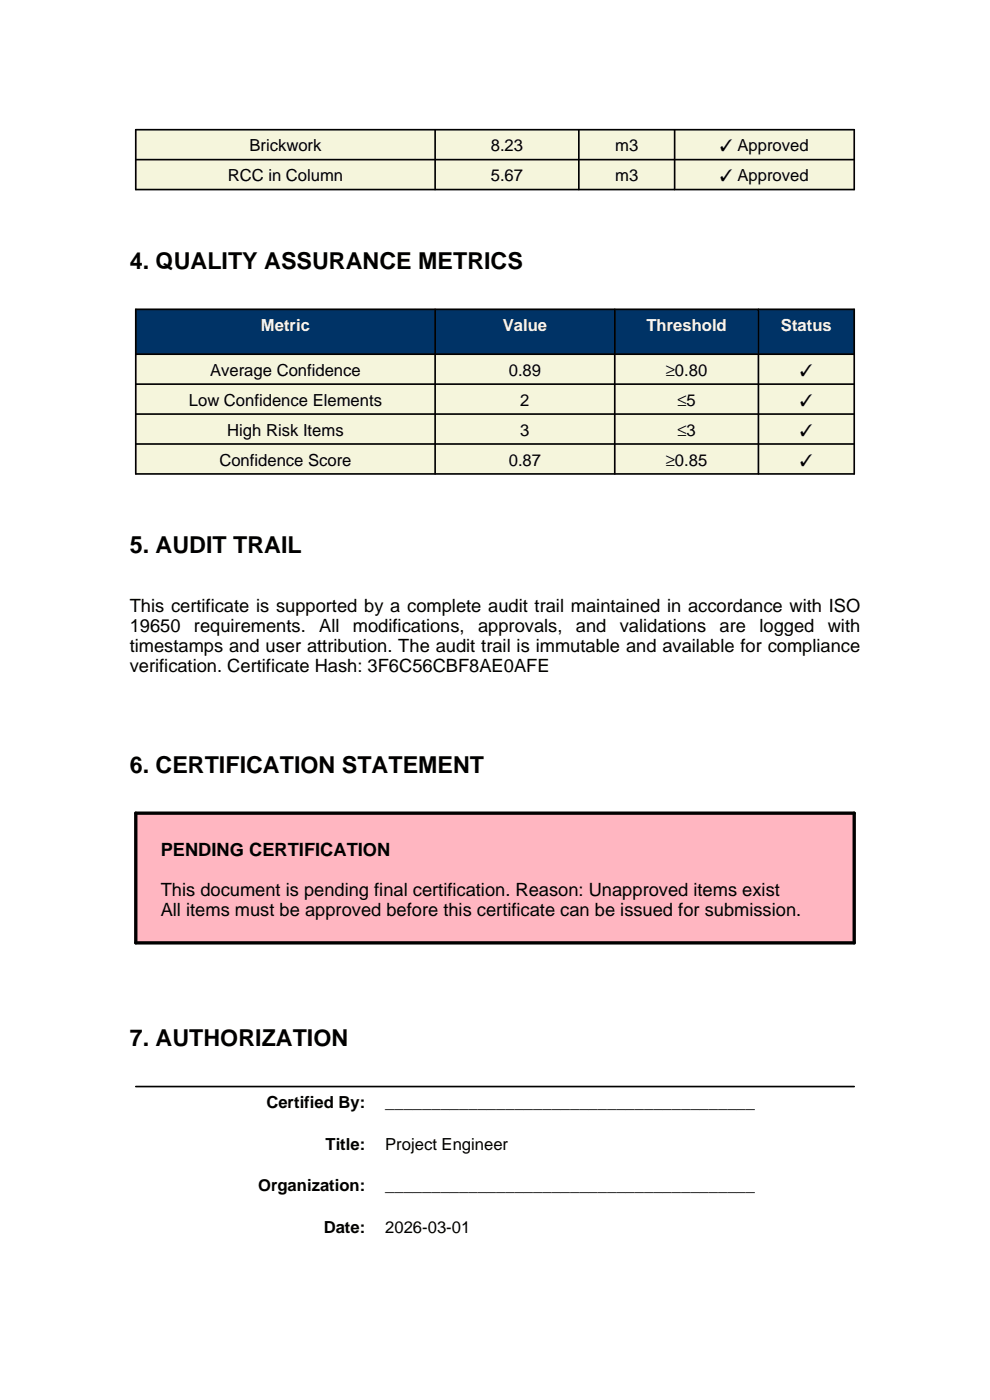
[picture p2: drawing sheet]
<svg xmlns="http://www.w3.org/2000/svg" width="210mm" height="297mm" viewBox="0 0 210 297" stroke-linecap="round" stroke-linejoin="round" font-family="sans-serif">
<defs><g id="words">
<g font-size="4.9">
<text x="27.5" y="57">4. QUALITY ASSURANCE METRICS</text>
<text x="27.5" y="117.3">5. AUDIT TRAIL</text>
<text x="27.5" y="163.9">6. CERTIFICATION STATEMENT</text>
<text x="27.5" y="221.9">7. AUTHORIZATION</text>
</g>
<g font-size="3.9">
<text x="27.5" y="129.8">This certificate is supported by a complete audit trail maintained in accordance with ISO</text>
<text x="27.5" y="134.1">19650</text>
<text x="41.1" y="134.1">requirements.</text>
<text x="67.7" y="134.1">All</text>
<text x="74.9" y="134.1">modifications,</text>
<text x="101.4" y="134.1">approvals,</text>
<text x="122.2" y="134.1">and</text>
<text x="131.5" y="134.1">validations</text>
<text x="152.6" y="134.1">are</text>
<text x="161.1" y="134.1">logged</text>
<text x="175.6" y="134.1">with</text>
<text x="27.5" y="138.3">timestamps and user attribution. The audit trail is immutable and available for compliance</text>
<text x="27.5" y="142.5">verification. Certificate Hash: 3F6C56CBF8AE0AFE</text>
<text x="34.1" y="181.7">PENDING CERTIFICATION</text>
<text x="34.1" y="190.1">This document is pending final certification. Reason: Unapproved items exist</text>
<text x="34.1" y="194.4">All items must be approved before this certificate can be issued for submission.</text>
</g>
<g font-size="3.5">
<text x="52.9" y="32.1">Brickwork</text>
<text x="104.1" y="32.1">8.23</text>
<text x="130.5" y="32.1">m3</text>
<text x="152.8" y="32.1">✓ Approved</text>
<text x="48.3" y="38.5">RCC in Column</text>
<text x="104.1" y="38.5">5.67</text>
<text x="130.5" y="38.5">m3</text>
<text x="152.8" y="38.5">✓ Approved</text>
<text x="44.6" y="79.7">Average Confidence</text>
<text x="107.9" y="79.7">0.89</text>
<text x="141.2" y="79.7">≥0.80</text>
<text x="169.7" y="79.7">✓</text>
<text x="40.1" y="86.1">Low Confidence Elements</text>
<text x="110.4" y="86.1">2</text>
<text x="143.7" y="86.1">≤5</text>
<text x="169.7" y="86.1">✓</text>
<text x="48.2" y="92.4">High Risk Items</text>
<text x="110.4" y="92.4">3</text>
<text x="143.7" y="92.4">≤3</text>
<text x="169.7" y="92.4">✓</text>
<text x="46.5" y="98.8">Confidence Score</text>
<text x="107.9" y="98.8">0.87</text>
<text x="141.2" y="98.8">≥0.85</text>
<text x="169.7" y="98.8">✓</text>
<text x="56.5" y="235.1">Certified By:</text>
<text x="81.7" y="235.1">________________________________________</text>
<text x="69.1" y="243.9">Title:</text>
<text x="81.7" y="243.9">Project Engineer</text>
<text x="54.7" y="252.7">Organization:</text>
<text x="81.7" y="252.7">________________________________________</text>
<text x="68.7" y="261.5">Date:</text>
<text x="81.7" y="261.5">2026-03-01</text>
</g>
<g font-size="3.5" fill="#f5f5f5">
<text x="55.4" y="70.2">Metric</text>
<text x="106.6" y="70.2">Value</text>
<text x="137.1" y="70.2">Threshold</text>
<text x="165.6" y="70.2">Status</text>
</g>
</g></defs>
<path d="M28.8 27.5h152.4v12.7h-152.4z" fill-rule="evenodd" fill="#f5f5dc"/>
<path d="M28.8 27.5h152.4v12.7h-152.4zM28.8 33.9h152.4M92.3 27.5v12.7M122.8 27.5v12.7M143.1 27.5v12.7" fill="none" stroke="#000" stroke-width=".35"/>
<path d="M28.8 65.6h152.4v9.5h-152.4z" fill-rule="evenodd" fill="#036"/>
<path d="M28.8 75.1h152.4v25.4h-152.4z" fill-rule="evenodd" fill="#f5f5dc"/>
<path d="M28.8 65.6h152.4v34.9h-152.4zM28.8 75.1h152.4M92.3 65.6v34.9M130.4 65.6v34.9M160.9 65.6v34.9M28.8 81.5h152.4M28.8 87.8h152.4M28.8 94.2h152.4" fill="none" stroke="#000" stroke-width=".35"/>
<path d="M28.8 172.5h152.4v27.5h-152.4z" fill-rule="evenodd" fill="#ffb6c1"/>
<path d="M28.8 172.5h152.4v27.5h-152.4z" fill="none" stroke="#000" stroke-width=".71"/>
<path d="M28.8 230.5h152.4" fill="none" stroke="#000" stroke-width=".35"/>
<use href="#words"/>
</svg>
